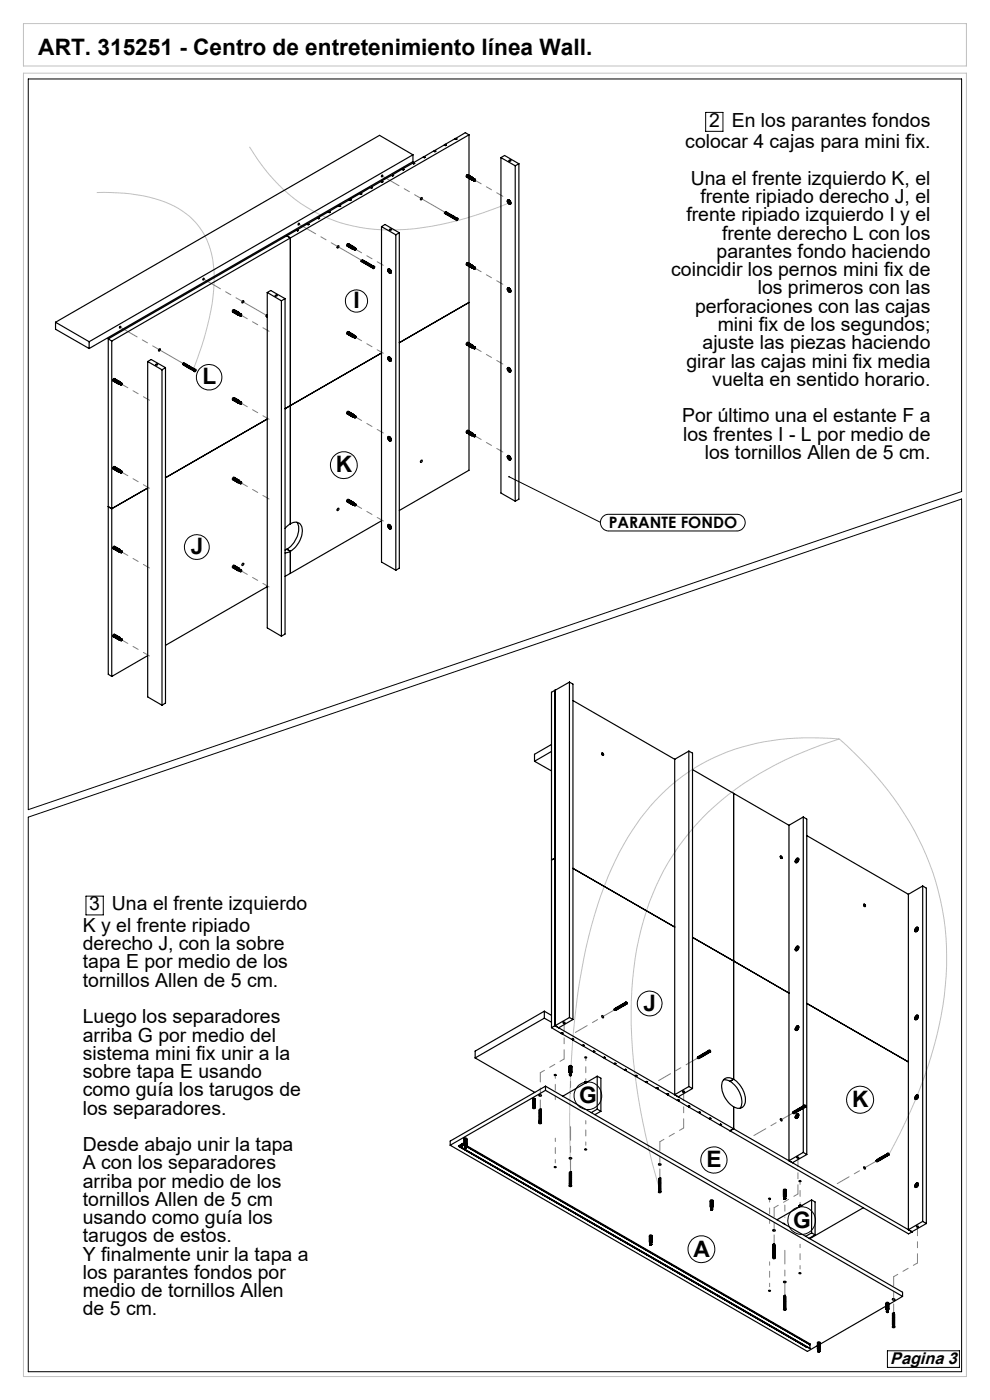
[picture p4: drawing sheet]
<svg xmlns="http://www.w3.org/2000/svg" width="210mm" height="297mm" viewBox="0 0 210 297" stroke-linecap="round" stroke-linejoin="round" font-family="sans-serif">
<defs><g id="words">
<g font-size="4.8">
<text x="8.1" y="11.7">ART. 315251 - Centro de entretenimiento línea Wall.</text>
<text x="75" y="65.3">I</text>
<text x="42.9" y="81.5">L</text>
<text x="71.2" y="100.2">K</text>
<text x="40.5" y="117.6">J</text>
<text x="136.5" y="214.4">J</text>
<text x="122.9" y="233.9">G</text>
<text x="180.8" y="234.8">K</text>
<text x="149.9" y="247.6">E</text>
<text x="168.2" y="260.5">G</text>
<text x="147.1" y="266.6">A</text>
</g>
<g font-size="4.1">
<text x="150.4" y="26.9">2</text>
<text x="155.2" y="26.9">En los parantes fondos</text>
<text x="145.4" y="31.5">colocar 4 cajas para mini fix.</text>
<text x="146.5" y="39.2">Una el frente izquierdo K, el</text>
<text x="145.6" y="47">frente ripiado izquierdo I y el</text>
<text x="148.6" y="43.1">frente ripiado derecho J, el</text>
<text x="153.2" y="50.9">frente derecho L con los</text>
<text x="142.4" y="58.6">coincidir los pernos mini fix de</text>
<text x="152" y="54.7">parantes fondo haciendo</text>
<text x="160.7" y="62.5">los primeros con las</text>
<text x="147.4" y="66.3">perforaciones con las cajas</text>
<text x="152.2" y="70.2">mini fix de los segundos;</text>
<text x="145.6" y="78">girar las cajas mini fix media</text>
<text x="149" y="74.1">ajuste las piezas haciendo</text>
<text x="151.1" y="81.8">vuelta en sentido horario.</text>
<text x="144.7" y="89.6">Por último una el estante F a</text>
<text x="144.9" y="93.5">los frentes I - L por medio de</text>
<text x="149.5" y="97.3">los tornillos Allen de 5 cm.</text>
<text x="17.6" y="197.7">K y el frente ripiado</text>
<text x="18.9" y="193.1">3</text>
<text x="23.8" y="193.1">Una el frente izquierdo</text>
<text x="17.6" y="201.6">derecho J, con la sobre</text>
<text x="17.6" y="205.5">tapa E por medio de los</text>
<text x="17.6" y="209.3">tornillos Allen de 5 cm.</text>
<text x="17.6" y="217.1">Luego los separadores</text>
<text x="17.6" y="221">arriba G por medio del</text>
<text x="17.6" y="224.8">sistema mini fix unir a la</text>
<text x="17.6" y="228.7">sobre tapa E usando</text>
<text x="17.6" y="232.6">como guía los tarugos de</text>
<text x="17.6" y="236.4">los separadores.</text>
<text x="17.6" y="244.2">Desde abajo unir la tapa</text>
<text x="17.6" y="248.1">A con los separadores</text>
<text x="17.6" y="251.9">arriba por medio de los</text>
<text x="17.6" y="255.8">tornillos Allen de 5 cm</text>
<text x="17.6" y="259.7">usando como guía los</text>
<text x="17.6" y="263.6">tarugos de estos.</text>
<text x="17.6" y="267.4">Y finalmente unir la tapa a</text>
<text x="17.6" y="271.3">los parantes fondos por</text>
<text x="17.6" y="275.2">medio de tornillos Allen</text>
<text x="17.6" y="279.1">de 5 cm.</text>
</g>
<text font-size="3.6" x="188.8" y="289.3">Pagina 3</text>
<text font-size="3.3" x="129.1" y="112">PARANTE FONDO</text>
</g></defs>
<path d="M5 15.5h200v276.5h-200zM5 5h200v9h-200zM52.9 31.1a34.3 34.3 0 0 0 20.3 16.5 46.3 46.3 0 0 0 23.8-.8l5.4-1.6 5.7-2.2M20.5 40.8a35.3 35.3 0 0 1 16.5 3 15.4 15.4 0 0 1 8.4 13.6 53.5 53.5 0 0 1-4.4 21.1M178 156.8a67.4 67.4 0 0 1 19.9 28.5 62.1 62.1 0 0 1 .1 37.1 107.5 107.5 0 0 1-9.5 22.7M178 156.8a52 52 0 0 0-26.6 3.9 43.5 43.5 0 0 0-20.1 20.2 94.8 94.8 0 0 0-8.8 30.4 223.4 223.4 0 0 0-1.4 39.8M178 156.8a70.3 70.3 0 0 0-27.7 15.4 53.3 53.3 0 0 0-15.9 33.3 106.9 106.9 0 0 0 3.2 38.2l2.4 8.9" fill="none" stroke="#c0c0c0" stroke-width=".21"/>
<g fill="none" stroke="#000" stroke-width=".21">
<path d="M6 16.8h198v87.5l-198 67.5zM149.7 23.8h3.7v4.1h-3.7zM108 101.1l19.4 9.7M127.9 109.6l1-.5h27.4a1.76 1.76 0 0 1 1.8 1.8 1.76 1.76 0 0 1-1.8 1.7h-27.2a1.78 1.78 0 0 1-1.6-1.1 1.78 1.78 0 0 1 .4-1.9zM6 173.4l198-67.5v185.1h-198zM18.2 190.1h3.7v4h-3.7zM188.2 286.6h15.3v3.5h-15.3z"/>
<circle cx="75.6" cy="63.9" r="2.35"/>
<circle cx="44.4" cy="80" r="2.71"/>
<circle cx="72.9" cy="98.7" r="2.85"/>
<circle cx="41.7" cy="116.1" r="2.63"/>
<circle cx="137.8" cy="212.9" r="2.63"/>
<circle cx="124.7" cy="232.4" r="2.92"/>
<circle cx="182.4" cy="233.3" r="2.86"/>
<circle cx="151.4" cy="246.1" r="2.79"/>
<circle cx="170.1" cy="258.9" r="2.93"/>
<circle cx="148.8" cy="265" r="2.84"/>
</g>
<path d="M76.8 55.3l-13.4-7.8M94.4 45.1l-13.3-7.8M38.9 77.1l-13.4-7.7M56.6 66.9l-13.4-7.7" fill="none" stroke="#808080" stroke-width=".21" stroke-dasharray="15.2 1.3 1.3 1.3" stroke-dashoffset="7.7"/>
<g fill="none" stroke="#808080" stroke-width=".21" stroke-dasharray="15.2 1.3 1.3 1.3" stroke-dashoffset="13.7">
<path d="M81.3 56.3l-5.9-3.4M106.7 41.6l-5.9-3.4M57.1 70.3l-5.9-3.4M81.3 74.9l-5.9-3.4M106.7 60.3l-5.9-3.4M106.7 77.2l-5.9-3.4M31.7 84.9l-5.9-3.4M57.1 88.9l-5.9-3.4M81.3 91.9l-5.9-3.4M106.7 95.9l-5.9-3.4M31.7 103.6l-5.9-3.4M57.1 105.9l-5.9-3.5"/>
<path d="M81.3 110.5l-5.9-3.4M31.7 139.2l-5.9-3.5M31.7 120.5l-5.9-3.4M57.1 124.5l-5.9-3.4"/>
</g>
<path d="M117.8 228v5.3M124.3 224.3v5.3M124.3 237.7v5.3M117.8 241.5v5.2M163.3 254.3v5.2M169.7 250.5v5.3M163.3 267.7v5.2M169.7 264v5.2" fill="none" stroke="#808080" stroke-width=".21" stroke-dasharray="15.2 1.3 1.3 1.3" stroke-dashoffset="14.5"/>
<path d="M114.6 235.3v-7.7M119.7 224.7v-7.8M145 239.3v-7.7M140 249.9v-7.7M169.3 253.3v-7.7M164.2 263.9v-7.7M189.6 278.6v-7.8M194.6 267.9v-7.7" fill="none" stroke="#808080" stroke-width=".21" stroke-dasharray="15.2 1.3 1.3 1.3" stroke-dashoffset="13.3"/>
<path d="M121 228.1v3.9M166.5 254.3v3.9" fill="none" stroke="#808080" stroke-width=".21" stroke-dasharray="15.2 1.3 1.3 1.3" stroke-dashoffset="15.2"/>
<path d="M114.6 227.6l5.1-2.9M140 242.2l5-2.9M164.2 256.2l5.1-2.9M189.6 270.8l5-2.9" fill="none" stroke="#808080" stroke-width=".21" stroke-dasharray="15.2 1.3 1.3 1.3" stroke-dashoffset="14.2"/>
<path d="M130.4 214.2l-8.4 4.8M121 239v9.6M148 224.4l-8.3 4.8M168.3 236.1l-8.4 4.8M185.9 246.3l-8.3 4.8M166.5 265.2v9.7" fill="none" stroke="#808080" stroke-width=".21" stroke-dasharray="15.2 1.3 1.3 1.3" stroke-dashoffset="12.3"/>
<path d="M107.8 101a.18 .18 0 0 1 .3 0 .18 .18 0 0 1-.1 .3 .18 .18 0 0 1-.2-.2h.2z" fill="#000"/>
<g fill="none" stroke="#000" stroke-width=".25">
<path d="M78.8 39.7l.2 .1-.2 .1-.2-.1-2.1 1.2M78.8 39.7v.2M81 38.4l.2 .2-.1 .1-.3-.2-2 1.2M81 38.4v.2M83.3 37.1l.2 .1-.2 .2-.3-.2-2 1.2M83.3 37.1v.2M85.5 35.8l.2 .1-.2 .2-.2-.2-2 1.2M85.5 35.8v.3M87.6 32.8l-68.7 39.7M87.6 32.8v1.5l-68.7 39.6M87.6 32.8l-7.1-4.1-68.7 39.7M87.7 34.5l.3 .2-.2 .1-.3-.2-2 1.2"/>
<path d="M87.7 34.5v.2M90 33.2l.2 .2-.2 .1-.3-.2-2 1.2M90 33.2v.2M92.2 31.9l.3 .2-.2 .1-.3-.2-2 1.2M92.2 31.9v.3M94.4 30.6l.3 .2-.2 .1-.3-.1-2 1.1M94.4 30.6v.3M96.7 29.3l.2 .2-.2 .1-.2-.1-2.1 1.1M96.7 29.3v.3M99.1 37.4v.2M99.1 37.4l.8 .5v.2l-.8-.5M99.1 37.6l.8 .4"/>
<path d="M99.1 37.6h.1M99.2 37.2l.1-.1 .9 .5-.2 .1zM99.3 37.2l-.1 .1M99.3 37.1v.1M99.3 37.2l.8 .4M99.5 28.6l-.8-.5-2 1.2M99.5 28.6l-37.9 21.9M99.5 28.6v8.6M99.5 37.8v18M100.4 37.7v.3l-.1-.2-.1 .2 .1 .2h-.2M100.4 37.7l-1.2-.7-.2 .2-.1 .3 1.2 .7M100.4 37.7l-.3 .1v.4"/>
<path d="M100.5 38.3l.1 .1M100.5 38h.2M100.5 38v.3M100.5 38h-.3l.2 .2M100.7 38l-.2 .3M100.7 38h.1M100.7 38.3h.1M100.7 38.2h.1l-.2 .1 .1-.1M100.7 38.2l.1 .1M100.8 38.1l.1 .1-.2 .2zM100.8 38.1v.2M100.8 38.1l-.1 .1"/>
<path d="M100.8 38v.3l-.2 .1M100.8 38l-.2 .4M106.3 33.4v71.2l3 1.7M106.3 33.4l3 1.8M106.3 33.4l.7-.4 3.1 1.7M109.3 35.2v71.1M110.1 34.7l-.8 .5M110.1 34.7v71.2l-.8 .4M60.9 50l.7 .5M60.9 50l-37.9 21.9M61.6 50.5v60.6M61.6 50.5l-37.9 21.9"/>
<path d="M63.1 48.8l.2 .1-.2 .1-.2-.1-2 1.1M63.1 48.8v.2M65.3 47.4l.3 .2-.2 .1-.3-.1-2 1.2M65.3 47.4v.3M67.6 46.1l.2 .2-.2 .1-.3-.1-2 1.1M67.6 46.1v.3M69.8 44.9l.3 .1-.2 .1-.3-.1-2 1.1M69.8 44.9v.2M71.6 52.2l.1-.1a.21 .21 0 0 1 .2 .3 .21 .21 0 0 1-.4 .1zM72 43.6l.3 .1-.2 .1-.3-.1-2 1.2M72 43.6v.2M73.7 52l.9 .5v.2l-.9-.5z"/>
<path d="M73.8 52v.2M73.8 52.2l.7 .4M73.8 52.2h-.1M73.8 51.8l1.1 .5-.3 .1zM74 51.8l-.2 .1M74 51.8l.8 .5M74 51.8h.1M74.3 42.3l.2 .1-.2 .1-.2-.1-2.1 1.2M74.3 42.3v.2M75 52.3l.1 .3-.2-.1-.1 .3h.2h-.2M75 52.3l-1.1-.6-.3 .2v.3l1.2 .6M75 52.3l-.2 .2v.3"/>
<path d="M75.1 53l.1 .1M75.2 52.6h-.3l.2 .2M75.2 52.6h.2M75.2 52.6l-.1 .4M75.3 52.9h.1M75.3 52.9l.1 .1M75.4 52.6l-.3 .2v.2M75.4 52.6l.1 .1M75.4 52.8v.2M75.4 52.8h.1M75.4 52.9v.1M75.4 52.8l.1 .1"/>
<path d="M75.5 52.7v.2l-.3 .2M75.5 52.7l-.3 .1v.3M75.5 52.9h-.1M76.5 41l.3 .1-.2 .1-.3-.1-2 1.2M76.5 41v.2M76.7 55.3v.1M76.7 55.4l.1 .1M76.7 55.4l-.1 .1h.2M76.8 55.5h.1M76.9 55.2l-.1-.1-.1 .2M77 55.3v-.1a.27 .27 0 0 0-.2 .2 .27 .27 0 0 0 .1 .3h.1M77.1 55.3l-.1-.1-.1 .4"/>
<path d="M77.3 55.4v-.1a.23 .23 0 0 0-.3 .2 .23 .23 0 0 0 .2 .3M77.3 55.5h-.2l.1 .2M77.4 55.5l.1-.1a.23 .23 0 0 0-.3 .2 .23 .23 0 0 0 .2 .3M77.5 55.6h-.2l.1 .2M77.6 55.9l-.1-.2 .1-.2a.23 .23 0 0 0-.2 .2 .23 .23 0 0 0 .2 .3M77.6 55.6l.1 .1M77.8 55.7v.4M77.8 55.7l.1 .1M77.9 55.7v-.1a.27 .27 0 0 0-.3 .2 .27 .27 0 0 0 .1 .3h.1M78.1 55.9l-.1-.2-.2 .2 .1 .3h.1M78.1 55.9h-.2l.1 .3M78.2 56v-.1a.21 .21 0 0 0-.2 .2 .21 .21 0 0 0 .2 .2l-.1-.2 .2-.1"/>
<path d="M78.4 56.1v.3M78.4 56.1h.1M78.5 56.1v-.1a.25 .25 0 0 0-.3 .2 .25 .25 0 0 0 .2 .3M78.7 56.2l-.1-.1-.2 .2 .1 .2 .1 .1M78.7 56.3h-.2l.1 .2M78.7 56.4h.3l-.2 .3zM78.8 56.3v-.1l-.2 .2 .1 .3h.1M78.9 56.4h.2l.2 .1-.2 .4-.3-.1zM79.2 56.6l.1-.1a.21 .21 0 0 1 .1 .3 .21 .21 0 0 1-.3 0zM79.2 56.7l.1 .1M79.3 56.6l-.1 .3zM80.9 48.1v71.1l3.1 1.8"/>
<path d="M80.9 48.1l3.1 1.7M80.9 48.1l.8-.5 3 1.8M82.3 57.3h.1v.2zM82.3 57.1a.5 .5 0 0 1 .6 .3 .5 .5 0 0 1-.1 .6l-.4-.3zM82.3 57.3l.1 .2M82.5 57.5h.1M82.6 57.4h.1M82.6 57.4l.1 .1M82.6 57.4l-.1 .1M82.6 57.4l.1 .3-.1-.1M82.6 57.5v.1M82.7 57.6h.1"/>
<path d="M82.7 57.5h-.1M82.7 57.6h-.1M82.7 57.5v.1M84 49.8v71.2M84.7 49.4l-.7 .4M84.7 49.4v71.1l-.7 .5M89.3 42a.2 .2 0 0 1 .3 0 .2 .2 0 0 1-.1 .3l-.1 .1a.21 .21 0 0 1-.3-.1 .21 .21 0 0 1 .2-.3zM94.3 45.2l.2 .1M94.3 45.1l.1 .1M94.3 45.1v.1M94.4 45.2l.1 .1M94.4 45.2h-.1"/>
<path d="M94.6 45l-.1-.1-.2 .2M94.7 45.1v-.1a.23 .23 0 0 0-.2 .2 .23 .23 0 0 0 .2 .2M94.8 45.1l-.2 .1 .1 .2M94.9 45.2v-.1a.27 .27 0 0 0-.2 .2 .27 .27 0 0 0 .1 .3h.1M95 45.2h-.2l.1 .3M95 45.6h.1M95.1 45.3v-.1a.23 .23 0 0 0-.2 .2 .23 .23 0 0 0 .2 .3M95.2 45.4l-.2-.1v.3M95.3 45.4v-.1a.21 .21 0 0 0-.2 .2 .21 .21 0 0 0 .2 .3l-.1-.3h.2M95.4 45.5l.1-.1-.1 .5zM95.5 45.5l.1 .1M95.7 45.6v-.1a.25 .25 0 0 0-.2 .3 .25 .25 0 0 0 .2 .2"/>
<path d="M95.8 45.7h-.2l.1 .3M95.9 45.8l.1-.1a.23 .23 0 0 0-.3 .2 .23 .23 0 0 0 .2 .2M96 45.8l-.2 .1 .1 .2M96.1 45.9v-.1a.23 .23 0 0 0-.2 .2 .23 .23 0 0 0 .2 .2M96.2 45.9l-.2 .1 .1 .2M96.3 46v-.1a.27 .27 0 0 0-.2 .2 .27 .27 0 0 0 .1 .3h.1M96.4 46l-.2 .1 .1 .2M96.4 46.4h.1M96.5 46.5l.3 .2M96.5 46.4v.1M96.6 46.1l-.2-.1-.1 .2v.3h.2M96.6 46.2l-.2-.1v.3"/>
<path d="M96.7 46.2l-.2 .2M96.8 46.6h.1M96.8 46.4l.1-.1a.21 .21 0 0 1 .2 .3 .21 .21 0 0 1-.3 .1zM96.9 46.5l.1 .1M96.9 46.6l.1-.2v.2M96.9 46.6h.1M96.9 46.3l-.1 .3M97 46.3l-.3-.1-.2 .3M97 46.6h-.1M99.1 56.1v.2M99.1 56.1l.8 .4v.3l-.8-.5M99.1 56.1v.1"/>
<path d="M99.1 56.2l.8 .5M99.1 56.2v.1M99.2 55.8l1 .5-.2 .1-.8-.5zM99.3 55.9h-.1M99.3 55.8v.1M99.3 55.9l.8 .4M99.5 56.5v16.3M100.4 56.4v.2v-.1h-.2v.3h.1l-.2 .1M100.4 56.4l-1.2-.7-.2 .1-.1 .4 1.2 .7M100.4 56.4l-.3 .1v.4M100.5 57l.1 .1M100.5 56.7h.2"/>
<path d="M100.5 56.7v.3M100.5 56.7l-.3-.1 .2 .3M100.6 56.9l.2-.1zM100.7 56.7h.1l-.2 .4M100.7 56.7l-.2 .3M100.7 56.9h.1M100.7 56.8l.1 .2M100.7 57h.1M100.8 56.8l.1 .1-.2 .1zM100.8 56.8v.2M100.8 56.8h-.1M100.8 56.7v.3l-.2 .1"/>
<path d="M107.6 42.7l.2-.1v.3zM107.7 42.4a.56 .56 0 0 1 .6 .3 .56 .56 0 0 1-.1 .7l-.5-.5zM107.8 42.8h.1M107.8 42.8l.1 .1M107.9 42.8l.2 .1M107.9 42.8h.1M107.9 42.8v-.1v.3M107.9 42.9v.1M107.9 43h.1M108 43h.1M108 42.8h-.1M108 42.9h-.1"/>
<path d="M11.8 68.4l7.1 4.1M11.8 68.4v1.4l7.1 4.1M18.9 72.5v1.4M23 71.9l.7 .5M23 71.9v71.1l.7 .5M23.7 72.4v71.1M25.5 69.2l.1 .2-.2 .2zM31.3 76.7l.8-.4 3 1.7M31.3 76.7l3.1 1.8M31.3 76.7v71.1l3.1 1.8M33.8 74a.2 .2 0 0 1 .1 .3 .2 .2 0 0 1-.3 0zM34.4 78.5v71.1"/>
<path d="M35.1 78l-.7 .5M35.1 78v71.2l-.7 .4M38.8 77.3h.1M38.9 77l-.1 .3M39 77.1v.3M39 77.1h.1M39.1 77.1v-.1a.25 .25 0 0 0-.3 .2 .25 .25 0 0 0 .2 .3M39.3 77.2l-.1-.1-.2 .2 .1 .2 .1 .1M39.3 77.3l-.1-.1-.1 .1 .1 .2M39.5 77.3l-.1-.1-.2 .2 .1 .2 .1 .1M39.5 77.4h-.2l.1 .2M39.7 77.4v-.1a.25 .25 0 0 0-.3 .3 .25 .25 0 0 0 .3 .2"/>
<path d="M39.7 77.5l-.2 .1 .1 .1M39.9 77.6v-.1a.23 .23 0 0 0-.3 .2 .23 .23 0 0 0 .2 .2M39.9 77.6l-.2 .1 .1 .2M40.1 77.7l-.1-.2-.2 .3 .1 .3v-.4h.2M40.3 78.1l-.2-.2 .2-.2a.22 .22 0 0 0-.3 .2 .22 .22 0 0 0 .3 .3M40.4 78.2h.1M40.5 77.9v-.1a.25 .25 0 0 0-.3 .2 .25 .25 0 0 0 .3 .3M40.5 78l-.1-.1v.3M40.6 78.3h.1M40.7 78v-.1a.23 .23 0 0 0-.2 .2 .23 .23 0 0 0 .1 .3M40.7 78.1h-.1v.2M40.9 78.1a.22 .22 0 0 0-.3 .1 .22 .22 0 0 0 .1 .3h.3"/>
<path d="M41 78.2h-.3l.2 .3M41 78.1l.1 .2-.2 .2zM41.1 78.2l-.1 .3M41.3 78.4a.2 .2 0 0 1 .3 0 .2 .2 0 0 1-.1 .3l-.3 .1zM41.3 78.6l.2 .1M41.4 78.4l-.2 .3M41.4 78.4l-.4-.1v.3l.2 .1M41.4 78.5l.1 .1M41.5 78.6l-.2 .1h.2M41.5 78.6v.1M49.5 66l.8 .5v.2l-.8-.5zM49.5 66v.2"/>
<path d="M49.5 66.2l.8 .4M49.5 66.2h.1M49.7 65.8l-.1 .1M49.7 65.8l.9 .4-.2 .2-.8-.5M49.7 65.8l.8 .5M49.7 65.8h.1M50.6 66.4l.2-.1 .1 .3-.1-.2-.2 .1v.3h.1h-.2zM50.8 66.4l-1.2-.8-.2 .2-.1 .4 1.2 .6M50.9 66.6v.4M50.9 66.6h-.3l.2 .2M51 66.6l-.1 .4M51.1 66.9l.1 .1"/>
<path d="M51.1 66.6h-.2M51.1 66.6h-.1M51.1 66.6l.1 .1M51.1 66.8h.1M51.2 66.8v.2M51.2 66.8h.1M51.2 66.7l.1 .2-.3 .1M51.2 66.7h-.2v.4l-.1-.1M51.2 66.8l-.2 .1M51.5 63.8a.21 .21 0 0 1 .1 .3 .21 .21 0 0 1-.3 0zM56.6 66.8l-.1 .3M56.7 66.9v.3"/>
<path d="M56.7 66.8l-.2 .3 .2 .2M56.7 62.1l.7-.5 3.1 1.8M56.7 62.1l3 1.7M56.7 62.1v71.1l3 1.8M58.4 62.6h.3l.1 .2h-.3zM59.7 63.8v71.2M60.5 63.4l-.8 .4M60.5 63.4v71.1l-.8 .5M73.7 70.7l.9 .5v.2l-.9-.5zM73.8 70.7v.2M73.8 70.9l.7 .4M73.8 70.9h-.1"/>
<path d="M73.8 70.5l1.1 .4-.3 .1zM74 70.5l-.2 .1M74 70.5l.8 .4M74 70.4v.1M75 71l.1 .3-.2-.2-.1 .4 .2-.1-.2 .1M75 71l-1.1-.7-.3 .3v.2l1.2 .7M75 71l-.2 .2v.3M75.1 71.6l.1 .1M75.2 71.3h-.3l.2 .2M75.2 71.3h.2M75.2 71.3l-.1 .3M75.3 71.6h.1"/>
<path d="M75.4 71.3h-.2l-.1 .3M75.4 71.3h.1M75.4 71.5v.1M75.4 71.5h.1M75.4 71.4v.1M75.4 71.6h.1M75.5 71.3v.3l-.3 .1M75.5 71.3l-.3 .1v.3M75.5 71.5l-.1 .1M80.9 74.9l-20.4 11.8M82.3 76l.1-.1v.3zM82.3 75.8a.5 .5 0 0 1 .6 .2 .5 .5 0 0 1-.1 .7l-.4-.4z"/>
<path d="M82.5 76.1h.1M82.5 76.1l.1 .1M82.6 76.1l.1 .1M82.6 76.1v-.1l.1 .4-.1-.1M82.6 76.2v.1M82.7 76.3h.1M82.7 76.1h-.1M82.7 76.2h-.1M82.7 76.3h-.1M82.7 76.2h.1M99.1 73v.2M99.1 73l.8 .4v.3l-.8-.5"/>
<path d="M99.1 73v.1M99.1 73.1l.8 .5M99.1 73.1v.1M99.2 72.7l1 .5-.2 .1zM99.3 72.8h-.1M99.3 72.7v.1M99.3 72.8l.8 .4M99.5 64.2l-14.8 8.5M99.5 73.4v18M100.4 73.3v.3M100.4 73.3l-1.2-.7-.2 .1-.1 .4 1.2 .7M100.4 73.3l-.3 .1v.4"/>
<path d="M100.4 73.5v-.1h-.2v.3h.1l-.2 .1M100.5 73.9l.1 .1M100.5 73.6h-.3l.2 .2M100.7 73.6h-.2v.3M100.7 73.6l-.2 .3M100.7 73.6h.1M100.7 73.7l.1 .2zM100.7 73.8h.1M100.8 73.8l-.2 .1M100.8 73.8l-.1 .1M100.8 73.6v.3l-.2 .1M100.8 73.6l-.2 .4"/>
<path d="M107.6 78.2h.2v.3zM107.6 61.3h.2v.2zM107.7 78.2l.1 .2M107.7 61.3l.1 .2M107.7 78a.55 .55 0 0 1 .6 .3 .55 .55 0 0 1-.2 .6l-.4-.4zM107.7 61.1a.56 .56 0 0 1 .6 .3 .56 .56 0 0 1-.1 .6l-.5-.4zM107.8 78.4l.3 .2M107.8 61.5h.1M107.8 78.4l.1 .1M107.8 61.5l.1 .1M107.9 61.5h.1M107.9 78.3l-.1 .1"/>
<path d="M107.9 61.6v.1M108 78.3h.1M107.9 78.5v.1M107.9 61.7h.1M108 78.6h.1M108 61.7h.1M108 61.6l.1 .1zM108 61.4l-.1 .3M108 78.3l-.1 .3M108 61.4l-.1 .1M108 78.5l.1 .1M108 78.5h-.1"/>
<path d="M108 61.5l.1 .1M108 61.5h-.1M108 61.5l-.1 .1M108.1 78.5l-.2 .1M24.1 99.3l.9 .5v.2l-.9-.4zM24.1 80.6l.9 .5v.3l-.9-.5zM24.2 99.3v.2M24.2 80.7v.1M24.2 99.5l.7 .4M24.2 99.5l-.1 .1M24.2 80.8l.7 .5M24.2 80.8l-.1 .1"/>
<path d="M24.2 99.1h.2l.9 .5-.3 .1zM24.3 80.4l1 .5-.3 .1-.8-.5zM24.4 99.1l-.2 .1M24.4 80.5h-.2M24.4 99.1l.8 .5M24.4 80.5l.8 .4M24.4 99.1h.1M24.4 80.4v.1M25.4 81.4l-.2 .1M25.4 99.7l.1 .2M25.4 81l.1 .2M25.4 99.7l-1.2-.7-.2 .2v.3l1.2 .7"/>
<path d="M25.4 81l-1.2-.7-.2 .2v.3l1.2 .7M25.4 99.7l-.3 .1 .1 .4M25.4 81l-.3 .2 .1 .3M25.5 99.9l-.1-.2-.2 .1v.3h.2M25.5 81.2l-.1-.1-.2 .1v.2h.2M25.5 81.6l.1 .1M25.6 99.9h-.3v.1l.2 .1M25.6 81.3l-.3-.1v.1l.2 .2M25.7 81.5h.2h-.1M25.8 99.9l-.3 .1v.3M25.8 81.2l-.3 .1v.3M25.8 99.9l.1 .1"/>
<path d="M25.8 81.2l.1 .1M25.8 81.4v.2zM25.8 81.5h.1M25.9 100l-.1 .3h-.2M25.9 81.3l-.1 .4h-.2M25.9 100h-.2l-.1 .3M25.9 81.3h-.2l-.1 .4M49.5 84.7l.8 .5v.2l-.8-.5zM49.5 84.7v.1M49.5 84.8l.8 .5M49.5 84.8v.1M49.7 84.4l-.1 .2"/>
<path d="M49.7 84.4l.9 .5-.2 .2-.8-.5M49.7 84.5l-.1 .1M49.7 84.4v.1M49.7 84.5l.8 .4M50.6 85h.2l.1 .2-.1-.1-.2 .1v.2h.1l-.2 .1zM50.8 85l-1.2-.7-.2 .2-.1 .3 1.2 .7M50.9 85.3l-.1 .3 .2 .1M50.9 85.3h-.3l.2 .2M51 85.6h.1M51.1 85.5v.1M51.1 85.3h-.2M51.1 85.3h-.1"/>
<path d="M51.1 85.3h.1M51.1 85.5l.1 .2M51.1 85.6h-.1M51.1 85.5h.1M51.1 85.6l.1 .1M51.2 85.4v.3M51.2 85.4l-.1 .1M51.2 85.3l.1 .3-.3 .1M51.2 85.3l-.2 .1v.3M51.2 85.5h.1M51.2 85.5l-.2 .1M56.7 88.9l-21.6 12.4"/>
<path d="M73.7 87.6l.9 .5v.2l-.9-.5zM73.8 87.6v.2M73.8 87.8l.7 .4M73.8 87.8h-.1M73.8 87.5l.2-.2 .9 .5-.3 .1zM74 87.4l-.2 .1M74 87.4l.8 .5M74 87.3v.1M75 87.9l.1 .3M75 87.9l-1.1-.7-.3 .1v.5l1.2 .6M75 87.9l-.2 .1v.4M75.1 88.2l-.2-.2-.1 .4h.2h-.2"/>
<path d="M75.1 88.6h.1M75.2 88.2h-.3v.1l.2 .1M75.3 88.5h.1M75.4 88.2l-.3 .1v.3M75.4 88.2l.1 .1M75.4 88.4v.2zM75.4 88.4h.1M75.4 88.5h-.1M75.4 88.4v.1M82.3 92.9h.1v.2zM82.3 92.9l.1 .1M82.3 92.6a.54 .54 0 0 1 .6 .3 .54 .54 0 0 1-.1 .7l-.5-.5z"/>
<path d="M82.5 93.1h.1M82.6 93l.1 .1M82.6 93l-.1 .1M82.6 93.1v.1M82.6 93.1h.1M82.7 93v.3l-.1-.1M82.7 93.2h.1M82.7 93h-.1M82.7 93.2h-.1M82.7 93.1l.1 .1M82.7 93.1v.1M82.8 93.1v.1"/>
<path d="M89.3 97.7a.2 .2 0 0 1 .3 0 .2 .2 0 0 1-.1 .3l-.1 .1a.21 .21 0 0 1-.3-.1 .21 .21 0 0 1 .2-.3zM99.1 91.6v.3M99.1 91.6l.8 .5v.3l-.8-.5M99.1 91.6v.2M99.1 91.8l.8 .4M99.1 91.8v.1M99.2 91.4l1 .5-.2 .1-.8-.5zM99.3 91.4l-.1 .1M99.3 91.4l.8 .5M99.3 91.4h.1M99.5 92.1v7.7l-14.8 8.5M100.4 92v.2"/>
<path d="M100.4 92l-1.2-.7-.2 .1-.1 .4 1.2 .7M100.4 92l-.3 .1v.4M100.4 92.2v-.2l-.2 .1v.3h.1l-.2 .1M100.5 92.6h.1M100.5 92.2h-.3l.2 .2M100.6 92.5l.2-.1zM100.7 92.2l-.3 .2 .1 .2M100.7 92.2l-.2 .4M100.7 92.2l.1 .1M100.7 92.4l.1 .2zM100.7 92.4l.1 .1M100.8 92.3v.2l-.2 .1"/>
<path d="M100.8 92.3l-.2 .3M100.8 92.5h-.1M107.6 96.9h.2v.2zM107.7 96.9l.1 .1M107.7 96.7a.55 .55 0 0 1 .6 .3 .55 .55 0 0 1-.2 .6l-.4-.4zM107.8 97.1l.1 .1M107.9 97l.1 .1M107.9 97.2v.1M108 97.1l.1 .2-.1-.1M108 97l-.2 .1M108 97l-.1 .3M108 97.2h.1"/>
<path d="M108 97.1l-.1 .1M108 97.2l-.1 .1M24.1 116.2l.9 .5v.2l-.9-.5zM24.2 116.2v.2M24.2 116.4l.7 .5M24.2 116.4h-.1M24.2 116.1l.2-.1 .9 .5-.3 .1zM24.4 116.1h-.2M24.4 116.1l.8 .4M24.4 116v.1M25.4 100.1l-.2 .1M25.4 117h-.2"/>
<path d="M25.4 116.6l.1 .2M25.4 116.6l-1.1-.7-.3 .1v.4l1.2 .6M25.4 116.6l-.2 .1v.3M25.5 116.8v-.1l-.3 .1v.2h.2M25.5 100.3h.1M25.5 117.2l.1 .1M25.6 116.8h-.3l.2 .2M25.6 117.3h.2M25.7 100.2l.2-.1zM25.7 100.2h.1M25.7 117.1l.1 .1M25.8 116.8l-.3 .1v.3"/>
<path d="M25.8 116.8l-.2 .1-.1 .3M25.8 116.8l.1 .1M25.8 100.1v.2zM25.8 117v.2M25.8 100.1v.1M25.8 117.1h-.1M25.8 117l.1 .1M25.8 117.2h.1M25.9 116.9l-.1 .4M25.9 116.9l-.3 .1v.3M25.9 117.1h-.2M25.9 100.2h-.1"/>
<path d="M31.3 103.5l-7.6 4.4-.7-.4M49.5 101.3l.1-.1 1.2 .7-.4 .3 .1 .2-1.2-.7zM49.5 101.6l.8 .5v.2l-.8-.5zM49.5 119.9l1.3 .7-.4 .2 .1 .3-1.2-.7zM49.5 101.6v.2M49.5 101.8l.8 .4M49.5 101.8h.1M49.6 101.4l.1-.1 .9 .5-.2 .1zM49.7 101.4l-.1 .1M49.7 101.3v.1M49.7 101.4l.8 .5M50.8 101.9l.1 .2h-.3v.3l.1-.1-.2 .1"/>
<path d="M50.9 102.5l.1 .1M50.9 102.2h-.3l.2 .2M51.1 102.2l-.2 .1v.2M51.1 102.5h.1M51.1 102.4l.1-.1v.2M51.1 102.4l.1 .1M51.2 102.3v.2l-.2 .1M51.2 102.2l-.2 .4M51.2 102.2h-.3v.3M51.2 102.4h.1M51.2 102.4l-.2 .1M51.5 119.5a.18 .18 0 0 1 .2 .1 .18 .18 0 0 1-.1 .2 .18 .18 0 0 1-.3 .2 .17 .17 0 0 1 .1-.3z"/>
<path d="M60.9 116.5l-.4 .2M60.9 116.5l.7 .4M61.6 116.9l-1.1 .4M61.6 111.1l-1.1 1M61.6 111.1a1.58 1.58 0 0 1 1.8-.1 1.58 1.58 0 0 1 .7 1.7 5.5 5.5 0 0 1-2.5 4.2M61.6 116.9v4.7M63 110.8a3.8 3.8 0 0 1-.6 4.2l-.7 .9-.8 .6M71.6 107.9a.19 .19 0 0 1 .3 0 .19 .19 0 0 1-.1 .3l-.3 .1zM73.7 106.3l.9 .4v.3l-.9-.5zM73.8 106.3v.1M73.8 106.4l.7 .5M73.8 106.4l-.1 .1"/>
<path d="M73.9 106l1 .5-.3 .1zM74 106.1h-.2M74 106.1l.8 .4M74 106v.1M75 106.6l.1 .3M75 106.6l-1.2-.7-.2 .1v.4l1.2 .7M75 106.6l-.2 .1v.4M75.1 106.8l-.1-.1-.2 .1v.2h.2l-.2 .1M75.1 107.2l.1 .1M75.2 106.9l-.3-.1v.2l.2 .1M75.3 107.1h.1M75.4 106.9h-.3v.3"/>
<path d="M75.4 106.9l-.3 .1v.2M75.4 106.9h.1M75.4 107v.2zM75.4 107.1h.1M80.9 110.5l-19.3 11.1M82.3 111.5h.1v.2zM82.3 111.3a.54 .54 0 0 1 .6 .3 .54 .54 0 0 1-.1 .7l-.5-.6zM82.5 111.7l.1 .1M82.6 111.7l.1 .1M82.6 111.7h-.1M82.6 111.8v.1M82.7 111.6v.3h-.1"/>
<path d="M82.7 111.9h.1M82.7 111.7h-.1M82.7 111.8h-.1M82.7 111.9h-.1M82.7 111.8l.1 .1M82.7 111.7l.1 .1M82.7 111.6l-.1 .1M82.7 111.8h.1M82.8 111.8v.1M24.1 134.9l.9 .5v.2l-.9-.5zM24.2 134.9v.2M24.2 135.1l.7 .4"/>
<path d="M24.2 135.1h-.1M24.3 134.7l1 .4-.3 .2zM24.4 134.7l-.2 .1M24.4 134.7l.8 .5M24.4 134.7h.1M25.4 135.6l-.2 .1M25.4 135.2l.1 .3M25.4 135.2l-1.1-.7-.3 .2v.3l1.2 .7M25.4 135.2l-.2 .1v.4M25.5 135.5v-.2l-.3 .1v.3l.2-.1M25.5 135.9h.1M25.6 135.5l-.3-.1 .2 .3"/>
<path d="M25.8 135.5l-.3 .1v.3M25.8 135.5h-.2l-.1 .4M25.8 135.5h.1M25.8 135.7l-.1 .2 .2-.2M25.8 135.7h.1M25.8 135.8v.1M25.8 135.9v-.3v.3M25.8 135.9h.1M25.9 135.6v.3h-.3M25.9 135.5l-.3 .2v.2M31.3 139.1l-7.6 4.4M49.5 120.3l.8 .5v.2l-.8-.5z"/>
<path d="M49.5 120.3v.1M49.5 120.4l.8 .5M49.5 120.4v.1M49.6 120.1l.1-.1 .9 .5-.2 .1zM49.7 120.1l-.1 .1M49.7 120v.1M49.7 120.1l.8 .4M50.8 120.6l.1 .2-.3-.1v.3h.1l-.2 .1M50.9 121.2l.1 .1M50.9 120.9l-.3-.1 .2 .3M51 121.1l.1 .1M51 121.1l.2-.1v.2"/>
<path d="M51.1 120.9h-.2v.3M51.1 121.1v.1M51.1 121.2h.1M51.1 121.1h.1M51.2 120.9v.3l-.2 .1M51.2 120.9l-.2 .2v.2M51.2 120.9a.21 .21 0 0 0-.3 0 .21 .21 0 0 0 0 .3M56.7 124.5l-21.6 12.4M61.6 121.6l-1.1 .7M117 157.9l-3.6 2.1v1.5M117 159.4l-3.6 2.1M120.8 144.7v71.2"/>
<path d="M120.8 144.7l-3.8 2.2v71.1M120.8 144.7l.7 .4v71.2M121.5 148.6l21.6 12.5M127.6 159.8h.2a.25 .25 0 0 1 .3 .3 .25 .25 0 0 1-.3 .2 .25 .25 0 0 1-.2-.4zM127.7 159.7l.2 .1 .1 .5-.3-.2zM127.8 159.9l.1 .2zM127.9 159.9l-.1 .1M146.1 159.3v71.2M146.1 159.3l-3 1.8M146.1 159.3l.8 .5v71.1M113.4 161.5l3.6 2M143.1 161.1v71.1"/>
<path d="M146.9 163.3l20.5 11.8M155.6 168.3v60.6M167.4 175.1v71.1M170.4 173.3l-3 1.8M170.4 173.3v61.3M170.4 173.3l.7 .5v71.1M171.1 177.3l21.6 12.4M117.8 182l-.8 .5M121.5 184.2l21.6 12.5M146.9 198.9l20.5 11.8M165.5 181.6l.3 .1 .1 .4-.3-.1zM165.6 181.6l.2 .1 .1 .3a.25 .25 0 0 1-.3 0 .25 .25 0 0 1 0-.4z"/>
<path d="M165.7 181.8v.2l-.1-.2M165.7 181.8h-.1M165.7 181.8l-.1 .1M168.9 182.6v.2l-.2-.1zM168.9 182.6l-.2 .2M168.9 182.2a.3 .3 0 0 1 .5-.1 .3 .3 0 0 1 0 .5l-.2 .3a.32 .32 0 0 1-.5 0 .32 .32 0 0 1 .1-.5zM168.9 182.6h.1M169 182.6h.1M169 182.4l.1 .1M169 182.4v.1M169 182.6l.1 .1M169 182.5l-.1 .1"/>
<path d="M169 182.5l.1 .1M169.1 182.5v.1M169.1 182.6h-.1M169.1 182.5h.1M169.1 182.4v.1M169.2 182.5l-.1 .2-.1-.1M169.2 182.5h.1M183.2 191.9l.2-.1 .2 .4a.22 .22 0 0 1-.3 .1 .22 .22 0 0 1-.1-.3zM183.2 191.9l.4 .1v.3l-.3-.1zM183.4 192l.1 .1M183.4 192h-.1l.2 .1M183.4 192l-.1 .1"/>
<path d="M183.5 192.1l-.1 .1M192.7 189.7v71.2M194.2 197.2v.2h-.1zM194.2 197.2l-.1 .2M194.3 196.9a.33 .33 0 0 1 .5-.1 .33 .33 0 0 1-.1 .5 .36 .36 0 0 1-.5 .4 .36 .36 0 0 1-.1-.6zM194.3 197.2h.1M194.4 197.1l.1 .2-.2-.1M194.4 197.1v.1M194.4 197.2h-.1M194.4 197.2l.1 .1M194.4 197.2h.1M194.4 197.1h.1"/>
<path d="M194.5 197.1h.1M194.6 197.1l-.3 .1M195.7 188l-3 1.7M195.7 188v71.1M195.7 188l.8 .4v71.2M115.5 214.5l-14.7 8.5v1.4M115.5 216l1.5 .8M115.5 216l-14.7 8.4M115.5 214.5v1.5M115.5 214.5l1.5 .9M117 218l2 1.2 .3-.1 .2 .1-.3 .1M119.2 219.3l2 1.2 .3-.2 .2 .2-.2 .1"/>
<path d="M119.2 219.1v.2M120.8 215.9l-3.8 2.1M120.8 215.9l.7 .4M121.5 216.3l-3 1.7-.7-.4-.1-71.2v71.2l37.9 21.9M127.7 215.4l.2 .1 .1 .4-.3-.1zM130.3 214.1l-.1 .1 .3 .1M130.3 214.1h.1M130.5 214h-.1a.24 .24 0 0 0 0 .3 .24 .24 0 0 0 .3-.1M130.5 214l-.1 .1 .2 .1M130.7 213.9l-.1 .1 .3 .1a.22 .22 0 0 1-.3 0 .22 .22 0 0 1 0-.2h.1M130.7 214.2h.1M130.8 213.8v-.1a.24 .24 0 0 0 0 .3 .24 .24 0 0 0 .4 0"/>
<path d="M130.9 213.7l-.1 .2 .3 .1M131 213.7l.3 .2M131.1 213.6h-.1a.26 .26 0 0 0 0 .3 .26 .26 0 0 0 .4 0M131.3 213.5l-.1 .1M131.4 213.4a.24 .24 0 0 0 0 .3 .24 .24 0 0 0 .4-.1M131.5 213.7l-.2 .1-.2-.3 .2 .4 .3-.2M131.5 213.4l-.1 .2h.3M131.7 213.3h-.1a.24 .24 0 0 0 0 .3 .24 .24 0 0 0 .4-.1M131.7 213.3v.2h.2M131.9 213.2l-.1-.1a.23 .23 0 0 0 0 .3 .23 .23 0 0 0 .4 0M131.9 213.1l-.1 .2 .3 .1M132.1 213.1h-.2l.2 .3 .3-.1"/>
<path d="M132.2 213l-.2 .2 .3 .1M132.3 213l-.1-.1a.23 .23 0 0 0 0 .3 .23 .23 0 0 0 .4-.1M132.3 212.9h.1M132.4 212.9l-.2 .1 .1 .1h.3M132.4 212.8l-.1 .1M132.4 212.9l.2 .2M132.4 212.9h.1M132.5 212.8l.2-.1 .2 .3-.4 .1zM132.7 212.6l.1-.1 .2 .2a.19 .19 0 0 1 0 .3 .19 .19 0 0 1-.2-.1zM132.8 212.8h.2M132.9 212.7h-.1v.1M132.9 212.7l.1 .1"/>
<path d="M132.9 212.7l-.1 .1M133 212.8l-.1 .1M168.9 201.2v.2h-.2zM168.9 218.2v.1h-.2zM168.9 201.3l-.2 .1M168.9 218.2h.1M169 201.3h.1M169 217.7a.34 .34 0 0 1 .5 .1 .34 .34 0 0 1-.2 .5l-.1 .2a.32 .32 0 0 1-.5 0 .32 .32 0 0 1 .1-.5zM169 201.1l.1 .1M169 218h.1M169 201.1v.1M169 218v.1"/>
<path d="M169 201.2l-.1 .1M169 201.3h-.1M169 201.3l.1 .1M169 218.2l.1 .1M169 201.2h.1M169 201.1h.1M169 218.1l-.1 .1M169 218.1h.1M169.1 200.8a.33 .33 0 0 1 .4 .1 .33 .33 0 0 1-.2 .5l-.1 .1a.32 .32 0 0 1-.5 .1 .32 .32 0 0 1 .1-.5zM169.1 201.1v.1M169.1 218v.1M169.1 201.2l-.1 .1"/>
<path d="M169.1 218.1l-.1 .1M169.1 218h.1M169.1 201.2h.1M169.1 218l.1 .1M169.1 201.1h.1M169.2 201.2l-.1 .2-.1-.1M169.2 218.1l-.1 .2-.1-.1M169.2 201.2h.1M169.2 218v.1M171.1 212.9l21.6 12.4M194.2 215.9v.2l-.1-.1zM194.2 215.9l-.1 .2"/>
<path d="M194.3 215.9h.1M194.4 215.7l.1 .3-.2-.1M194.4 215.7v.1M194.4 215.8l-.1 .1M194.4 215.9h.1M194.4 215.8l.1 .1M194.4 215.7l.1 .1M194.4 215.4a.29 .29 0 0 1 .4 .1 .29 .29 0 0 1-.1 .4v.1a.37 .37 0 0 1-.6 .3 .37 .37 0 0 1 .1-.7zM194.5 215.8l.1-.1-.3 .2M194.5 215.8h.1M100.8 224.4l12.6 7.3M113 234.5l.2 .2"/>
<path d="M113 234.5v-1.4l.1-.1 .5 .1v1.4M113 234.5l.1-.2 .5 .2M113.1 235l.1 .2 .3-.2M113.1 234.9l.1-.1 .3 .1M113.1 235h.4M113.1 234.9h.4M113.1 233.3v.9M113.1 234.9v.1M113.1 235.1h.3zM113.2 234.8v-.3h.2v.3M113.2 234.7v-.2h.3l-.1 .2M113.2 235.1l.1-.1v.2"/>
<path d="M113.2 235.1v.1M113.2 233.2l-.1 .1M113.2 233.2v1l-.2 .1M113.2 233.3h-.1M113.2 235l.1 .2M113.3 235.1l-.1 .1M113.3 233.2l.2 .1M113.3 233.2v1l.3 .1M113.3 233.3h.2M113.5 233.3v.9M113.5 234.9v.1M113.6 234.5l-.2 .2"/>
<path d="M114.3 232.4l.2-.2 .3 .1a.27 .27 0 0 1-.2 .3 .27 .27 0 0 1-.3-.2zM114.4 238.1h.4a.19 .19 0 0 1 0 .3 .19 .19 0 0 1-.3 0l-.2-.1zM114.4 237.9l.3-.1 .1 .3h-.4zM114.4 237.8l.3-.1zM114.4 236l.2-.2 .1 .2M114.4 237.1l.2-.1 .1 .1M114.4 236h.1M114.4 237.1v.1M114.5 238.2l.2 .1zM114.5 238.2v.1M114.7 237.8h.1M114.7 235.4l-.3 .1"/>
<path d="M114.7 235.7v-.1h-.2l-.1 .2M114.7 236.1l-.2-.1-.1 .3M114.7 236.4v-.1h-.2l-.1 .2M114.7 236.7l-.1-.2-.2 .2M114.7 236.9v-.2h-.2l-.1 .3M114.7 237.2l-.3 .2M114.7 237.6v-.1h-.2l-.1 .1M114.7 235.4l.1-.1h-.4v.3M114.7 235.7l.1-.1a.23 .23 0 0 0-.3-.1 .23 .23 0 0 0-.1 .3M114.7 235.9l.1-.1-.3-.1-.1 .3M114.7 236.1h.1a.24 .24 0 0 0-.3-.1 .24 .24 0 0 0-.1 .3M114.7 236.4l.1-.1a.23 .23 0 0 0-.3-.1 .23 .23 0 0 0-.1 .3"/>
<path d="M114.7 236.6l.1-.1a.24 .24 0 0 0-.3 0 .24 .24 0 0 0-.1 .2M114.7 236.8h.1a.24 .24 0 0 0-.3-.1 .24 .24 0 0 0-.1 .3M114.7 237.1l.1-.2h-.3l-.1 .3M114.7 237.3l.1-.1a.25 .25 0 0 0-.3-.1 .25 .25 0 0 0-.1 .4M114.7 237.5h.1a.23 .23 0 0 0-.3-.1 .23 .23 0 0 0-.1 .3M114.7 237.8l.1-.1a.23 .23 0 0 0-.2-.1 .23 .23 0 0 0-.2 .2M114.7 235.4v.1M114.7 236.1v.1M114.7 237.2v.1M115.7 231.3l-20.2 11.7M115.7 231.3l75.8 43.7M115.7 230.4l-20.2 11.7v.9"/>
<path d="M115.7 230.4v.9M115.7 230.4l75.8 43.7v.9M120.7 227.5l.2 .2-.1-.2h.4l-.1 .2 .2-.2M120.7 227.5v-1.3l.3-.2 .3 .2v1.3M120.7 227.5l.3-.1 .3 .1M120.8 228.1l.1 .1 .3-.1M120.8 226.4l.1-.2v1l-.2 .1M120.8 228.1l.2-.2 .2 .2M120.8 227.9h.4M120.8 226.4v.9M120.8 227.9v.2M120.9 227.8v-.3l.2 .1v.2"/>
<path d="M120.9 228.1h.1M120.9 228.1l.2 .1M120.9 226.3l-.1 .1M121 228.1h.1M121 228.1l-.1 .1 .2-.1M121.1 226.3l.1 .1M121.1 228.1h.1M121.1 228.1v.1M121.1 227.8l.1 .1M121.1 227.8l-.3 .1M121.2 226.4l-.1-.2v1l.2 .1M121.2 226.4v.9"/>
<path d="M121.2 227.9v.2M121.5 220.6l2 1.2 .3-.2 .1 .2-.2 .1M121.5 220.4v.2M123.7 221.9l2 1.2 .3-.1 .2 .1-.3 .1M123.7 221.7v.2M124 229.6h.1M124 224.3h.5l-.4 .1zM124 229.5v.3M124 229.5h.1M124.1 229.5h.1M124.1 229.5v.3M124.2 229.5h.1"/>
<path d="M124.2 229.5v.3M124.2 229.5l-.1 .3M124.2 229.5v.2M124.3 229.5h.1M124.3 229.5v.2M124.3 229.5l.1 .2M124.4 229.5h.1M124.4 229.5v.2M124.4 229.6h.1M124.5 229.6h.1M125.9 223.2l2.1 1.2 .2-.2 .2 .2-.2 .1M125.9 223v.2"/>
<path d="M126.7 235.3l.8 .5M126.7 235.3l-1.3 .7M126.7 228.3l.8 .4v7.1M126.7 228.3v7M126.7 228.3l-7.3 4.2M127.5 235.8l-1.3 .7M128.2 224.5l2 1.2 .3-.2 .2 .1-.3 .2M128.2 224.3v.2M130.4 225.8l2 1.2 .3-.2 .2 .1-.3 .2M130.4 225.6v.2M132.6 227.1l2.1 1.1 .2-.1 .2 .1-.2 .2M132.6 226.8v.3"/>
<path d="M134.9 228.4l2 1.1 .3-.1 .2 .1-.3 .2M134.9 228.1v.3M137.1 229.7l2.1 1.2 .2-.2 .2 .1-.2 .2M137.1 229.4v.3M139.4 231l2 1.1 .3-.1 .2 .1-.3 .2M139.4 230.7v.3M141.6 232.3l2.1 1.1 .2-.1 .2 .1-.2 .1M141.6 232v.3M143.9 233.5l2 1.2 .3-.1 .1 .1-.2 .1M143.9 233.3v.2M146.1 234.8l2 1.2 .3-.1 .2 .1-.3 .1M146.1 234.6v.2"/>
<path d="M146.1 230.5l-3 1.7M146.1 230.5l.8 .4M146.9 230.9l-3 1.8-.8-.5M148 224.3v.2h.2M148.1 224.2h-.1a.26 .26 0 0 0 .1 .3 .26 .26 0 0 0 .3-.1M148.2 224.2l-.1 .1 .3 .1M148.3 224.1l-.1-.1a.24 .24 0 0 0 .1 .4 .24 .24 0 0 0 .3-.1M148.3 236.1l2.1 1.2 .2-.1 .2 .1-.2 .1M148.3 235.9v.2M148.4 224.1h-.1v.2h.3M148.5 224l-.1-.1a.23 .23 0 0 0 .1 .4 .23 .23 0 0 0 .3-.1M148.6 223.9l-.1 .2 .2 .1"/>
<path d="M148.7 223.9v-.1a.24 .24 0 0 0 0 .3 .24 .24 0 0 0 .3 0M148.7 224.2h.1M148.8 223.8l-.1 .2h.3M148.9 223.8l-.1-.1a.24 .24 0 0 0 .1 .3 .24 .24 0 0 0 .3 0M149 223.7l-.1 .1 .2 .2M149.2 223.6h-.2a.23 .23 0 0 0 .1 .3 .23 .23 0 0 0 .3-.1M149.2 223.6v.2h.2M149.2 223.9v.1M149.3 223.5v-.1a.24 .24 0 0 0 0 .4 .24 .24 0 0 0 .3-.1M149.4 223.5l-.1 .2h.3M149.5 223.4l.3 .2M149.5 223.4l-.1-.1a.26 .26 0 0 0 .1 .4 .26 .26 0 0 0 .4-.1"/>
<path d="M149.6 223.4h-.1M149.8 223.3l-.2-.1a.25 .25 0 0 0 .1 .3 .25 .25 0 0 0 .3 0h-.1M149.8 223.2l-.1 .1 .2 .2M149.9 223.2v-.1a.23 .23 0 0 0 0 .3 .23 .23 0 0 0 .3-.1M150 223.1l.1-.1v.1M150 223.1h.1M150 223.1v.1M150.1 223.1l-.2 .2h.3M150.1 223.1l.1 .2M150.4 222.9l.2 .3M150.4 222.8l-.3 .2 .1 .3 .4-.1M150.4 222.7l.3 .1v.4l-.3-.1z"/>
<path d="M150.6 237.4l2 1.2 .3-.2 .2 .2-.3 .1M150.6 237.2v.2M150.6 222.9h-.1v.2l.1-.1M150.6 222.9v.1M150.6 222.9l-.1 .1M150.6 223v.1M152.8 238.7l39.9 23.1 .8-.5M152.8 238.5v.2M153.5 229.1h.7l.6 .3M154.8 229.4a5.1 5.1 0 0 1 2.4 5.4l-.2 .3M155.6 228.9a1.58 1.58 0 0 0-1.8-.1 1.58 1.58 0 0 0-.7 1.7 5.6 5.6 0 0 0 2.5 4.3M155.6 228.9a5 5 0 0 1 2.3 5.6 1.5 1.5 0 0 1-2.3 .3"/>
<path d="M155.6 234.8v4.7M155.6 239.5l-.8 .4M155.6 228.9l-.8 .5M155.6 239.5l37.9 21.8M165.5 237.4l.3-.1 .1 .4a.25 .25 0 0 1-.3 0 .25 .25 0 0 1-.1-.3zM168.2 236l.3 .1M168.2 236l.1 .3 .2-.2M168.2 236h-.1M168.3 235.9l-.1 .1M168.4 235.8h-.1a.24 .24 0 0 0 .1 .3 .24 .24 0 0 0 .3-.1M168.5 235.8v.2h.2M168.6 235.7a.23 .23 0 0 0 0 .3 .23 .23 0 0 0 .3-.1"/>
<path d="M168.7 235.7v.2h.2M168.8 235.6v-.1a.24 .24 0 0 0 0 .4 .24 .24 0 0 0 .3 0v-.1M168.9 236.8v.2h-.2zM168.9 236.9l-.2 .1M168.9 235.5l-.1 .2 .3 .1M168.9 236.8l.1 .1M169 236.4a.34 .34 0 0 1 .5 .1 .34 .34 0 0 1-.2 .5l-.1 .1a.32 .32 0 0 1-.5 .1 .32 .32 0 0 1 .1-.5zM169 236.6l.1 .1M169 236.6v.2M169 236.9l.1 .1M169 236.8h-.1M169 236.8h.1"/>
<path d="M169.1 235.5l-.2-.1a.24 .24 0 0 0 .1 .3 .24 .24 0 0 0 .3 0M169.1 235.8h.1M169.1 236.7v.1M169.1 236.8l-.1 .1M169.1 236.7h.1M169.1 235.4l-.1 .2 .3 .1M169.2 236.7l-.1 .2h-.1M169.2 236.7h.1M169.2 235.4l-.1-.1a.26 .26 0 0 0 .1 .3 .26 .26 0 0 0 .3 0M169.3 235.3v.2h.2M169.4 235.2a.24 .24 0 0 0 0 .3 .24 .24 0 0 0 .3 0l.1-.1M169.5 235.2v.2h.2"/>
<path d="M169.7 235.1h-.2a.24 .24 0 0 0 .1 .3 .24 .24 0 0 0 .3-.1M169.7 235.1l-.1 .1 .2 .1M169.9 235l-.1-.1a.24 .24 0 0 0 0 .4 .24 .24 0 0 0 .3-.1M169.9 235l-.1 .1 .3 .1M169.9 235.3h.1M170 234.9v-.1a.23 .23 0 0 0 0 .4 .23 .23 0 0 0 .4-.1M170.1 234.8v.3h.2M170.2 234.8l.1-.1 .2 .3zM170.3 234.8l-.1-.1a.24 .24 0 0 0 0 .3 .24 .24 0 0 0 .3 0M170.3 234.7l.3-.2 .1 .4-.1 .1M170.3 234.7l.3 .3M170.4 235.1v9.4"/>
<path d="M170.6 234.5l.2-.1 .2 .4a.22 .22 0 0 1-.3 0 .22 .22 0 0 1-.1-.2zM170.8 234.6l.1 .1M170.8 234.6h-.1l.2 .1M170.8 234.6l-.1 .1M170.9 234.7h-.1M194.2 232.8v.2h-.1zM194.2 232.8l-.1 .2M194.3 232.4a.31 .31 0 0 1 .5-.1 .31 .31 0 0 1-.1 .5 .38 .38 0 0 1-.2 .5 .38 .38 0 0 1-.5-.3 .38 .38 0 0 1 .2-.5zM194.3 232.8l.2 .1M194.4 232.6l.1 .3-.2-.1M194.4 232.6v.1M194.4 232.7l-.1 .1"/>
<path d="M194.4 232.6l.1 .1M194.5 232.7h.1M194.6 232.7l-.1 .1M95.5 243l75.8 43.7 2.1-1.2M97.3 243.2l73.7 42.5M97.5 243h.1M97.5 243l-.2 .2M97.5 243l.5 .3M98 242.7v.1M98 242.7l-.7 .5M98 242.7h.1M98 242.7l-.5 .3"/>
<path d="M98 242.8v.7M98 243.5l73.8 42.5M98.1 242.7h.1M98 242.7v.8M98 242.7l.5 .3M98.1 242.6h.1M98.2 242.6l-.2 .1M98.2 242.6l-.1 .1M98.5 242.9l.1 .2M98.5 242.9l.4-.1 .1 .1-.2 .2M98.5 242.9l.1-1.5 .4 .1v1.4M98.5 243.4l.2 .2 .3-.2"/>
<path d="M98.5 243.3l.1-.1 .4 .1M98.5 241.7l.2-.1v1l-.2 .1-.3-.1M98.5 243.4h.5M98.5 243.3h.5M98.5 241.7v.9M98.5 243.3v.1M98.6 243.2v-.3h.2v.3l73 42.1M98.6 243.1v-.3l.3 .1-.1 .2M98.6 243.5l.2-.1zM98.7 241.6l-.2 .1M98.7 243.4l.1 .1zM98.7 243.4v.2"/>
<path d="M98.7 243.4v.1M98.8 243.4v.2M98.8 241.6l.2 .1M99 241.7l-.2-.1v1l.2 .1M99 243l72.9 42.1-.1 .2M99 241.7v.9M99 243.3v.1M99.9 244.6h.1M120.8 251.5l.3-.1a.21 .21 0 0 1-.1 .4 .21 .21 0 0 1-.2-.3zM120.8 245.6h.3a.16 .16 0 0 1 .2 .1 .16 .16 0 0 1-.2 .2 .21 .21 0 0 1-.3 0 .21 .21 0 0 1 0-.3zM120.8 251.2l.3-.1 .1 .4h-.4zM120.9 249.1l.1-.2 .1 .2"/>
<path d="M120.9 250.9l.1-.1 .1 .1M120.9 249.1h.1M120.9 250.9v.1M120.9 251.6l.2-.1zM121 251.5v.1M121.1 251.1h-.2M121.1 251.1h.1M121.1 248.7h-.2v.2M121.1 249.2l-.2 .1M121.1 249.5v-.1h-.1l-.1 .2M121.1 249.8l-.1-.2-.1 .2M121.1 249.9h-.2v.1"/>
<path d="M121.1 250.2l-.1-.2-.1 .3M121.1 250.5l-.1-.2-.1 .2M121.1 250.7v-.2h-.1l-.1 .2M121.1 251l-.2 .1M121.1 248.7l.1-.1h-.4v.3M121.1 249l.1-.2h-.2l-.2 .2v.1M121.1 249.2h.1a.24 .24 0 0 0-.3-.1 .24 .24 0 0 0-.1 .3M121.1 249.4h.1a.23 .23 0 0 0-.2-.1 .23 .23 0 0 0-.2 .3M121.1 249.7l.1-.2h-.2l-.2 .2v.1M121.1 249.9h.1a.24 .24 0 0 0-.3-.1 .24 .24 0 0 0-.1 .3M121.1 250.2l.1-.2h-.2l-.2 .1v.2M121.1 250.4l.1-.1a.24 .24 0 0 0-.3-.1 .24 .24 0 0 0-.1 .3"/>
<path d="M121.1 250.6h.1a.23 .23 0 0 0-.2-.1 .23 .23 0 0 0-.2 .3M121.1 250.9l.1-.2h-.2l-.2 .1v.2M121.1 251.1l.1-.1a.23 .23 0 0 0-.2-.1 .23 .23 0 0 0-.2 .3M121.1 248.7v.1M121.1 249.2v.1M121.1 249.9v.1M121.1 251v.1M139.7 250l.5-.1-.4 .3zM139.7 252.8l.4-.1a.22 .22 0 0 1-.2 .4 .21 .21 0 0 1-.2-.3zM139.7 252.5l.4-.1 .1 .4h-.5zM139.7 246.9h.3a.17 .17 0 0 1 .2 .1 .17 .17 0 0 1-.1 .2h-.4zM139.8 252.4l.3-.1z"/>
<path d="M139.9 252.8l.2 .1zM139.9 252.8v.1M140.1 250.3l.1-.1-.2-.1-.3 .2 .1 .1 .3-.2v.2M140.1 250.6l-.1-.2-.2 .2M140.1 250.7h-.3v.2M140.1 251.1l-.1-.2-.2 .2M140.1 251.2h.1a.21 .21 0 0 0-.3-.1 .21 .21 0 0 0-.1 .3l.2-.3 .1 .2M140.1 251.5l.1-.1-.2-.1-.3 .2 .1 .1 .3-.2v.1M140.1 251.8l-.1-.2-.2 .2M140.1 251.9l-.2-.1-.1 .3M140.1 252.2v-.1h-.2l-.1 .2M140.1 250.5h.1a.24 .24 0 0 0-.3-.1 .24 .24 0 0 0-.1 .3"/>
<path d="M140.1 250.8l.1-.2h-.4v.3M140.1 251v-.2h-.2l-.2 .2 .1 .1M140.1 251.7v-.2h-.2l-.2 .2 .1 .1M140.1 251.9l.1-.1h-.4v.3M140.1 252.2l.1-.1h-.4v.2M140.1 252.4l.1-.1a.28 .28 0 0 0-.3-.1 .28 .28 0 0 0-.2 .3M140.1 250v.1M140.1 250.7v.1M140.1 251.9v.1M150.7 256l.1 .2M150.7 256v-1.3l.1-.2 .4 .1v1.4M150.7 256l.1-.1 .4 .1"/>
<path d="M150.7 256.5l.2 .2 .3-.2M150.7 256.4l.1-.1 .4 .1M150.7 256.5h.5M150.7 256.4l.3-.1 .2 .1M150.7 254.8v1M150.7 256.4v.1M150.8 256.5l.3 .1-.3 .1zM150.8 256.3l.1-.3h.2v.3M150.8 256.2v-.2h.4l-.1 .2M150.8 256.6h.3zM150.8 256.6l.2 .1M150.8 256.6l.1 .1"/>
<path d="M150.9 254.7l-.2 .1M150.9 254.7v1l-.2 .1M150.9 254.8h-.2M150.9 256.6v.1M150.9 256.5l.1 .2M150.9 256.5l-.1 .1M150.9 256.6h.1M151 256.6h.1M151 254.7l.2 .1M151 254.7v1l.2 .1M151 254.8h.2M151 256.6v.1"/>
<path d="M151.2 254.8v1M151.2 256.4v.1M151.2 256l-.1 .2M166.2 259.6l.2 .1M166.2 253.8l.2 .2M166.2 253.8v-1.4l.1-.1 .5 .1v1.4M166.2 253.8l.1-.2 .5 .2M166.3 254.3l.1 .2 .3-.2M166.3 254.2l.1-.2 .3 .2M166.3 252.6l.1-.1v1l-.2 .1M166.3 254.3l.1-.1 .3 .1M166.3 254.2h.4"/>
<path d="M166.3 252.6v.9M166.3 254.2v.1M166.4 253.9l-.1-.2h.3v.2M166.4 252.5l-.1 .1M166.4 254.4h.1M166.4 254.3v.1M166.5 254.3h-.1h.1M166.5 254.3h.1M166.5 253.8h-.1v.2M166.5 252.5l.2 .1M166.5 253.8h.1M166.6 253.8v.2"/>
<path d="M166.6 254.3h-.1M166.7 252.6l-.2-.1v1l.3 .1M166.7 252.6v.9M166.7 254.2v.1M166.8 253.8l-.2 .2M169.5 255.9h.1M169.5 250.5l.3-.1 .1 .2-.3 .1zM169.5 255.8h.1M169.5 255.8v.2M169.6 255.8h.1M169.6 255.7v.1M169.6 255.8l-.1 .3"/>
<path d="M169.6 255.7h.1M169.6 255.7h.2M169.6 255.7v.3M169.7 255.7h.1M169.7 255.7v.3M169.8 255.7h.1M169.8 255.7v.2M169.8 255.8h.1M169.8 255.7v.1M169.8 255.8l.1 .1M169.9 255.8h.1M169.9 255.8v.1"/>
<path d="M170.4 244.5l-3 1.7M170.4 244.5l.7 .4M171.1 244.9l-3 1.8-.7-.5M172.2 254.6v6.9M172.2 254.6l.7 .4v7M172.2 254.6l-7.4 4.2M183.1 256.2l-11.3 6.6M183.2 247.6l.4 .1v.3l-.3-.1zM185.8 246.2h.1M185.8 246.2l.3 .1M185.8 246.2l.2 .3 .2-.2M186 246.1l-.2 .1"/>
<path d="M186.2 246.3l-.1 .1M186.3 245.9l-.1-.1a.24 .24 0 0 0 .1 .4 .24 .24 0 0 0 .3-.1M186.4 246.2h-.3l.1-.2h-.2a.24 .24 0 0 0 .1 .3 .24 .24 0 0 0 .3-.1M186.4 245.9l-.1 .2h.2M186.5 245.8l-.1-.1a.23 .23 0 0 0 .1 .4 .23 .23 0 0 0 .3-.1M186.6 245.7l-.1 .3h.3M186.8 245.6l-.1 .2 .3 .1a.22 .22 0 0 1-.3 0 .22 .22 0 0 1-.1-.3l.1 .1M186.9 245.6l.3 .1M186.9 245.6l-.1-.1a.24 .24 0 0 0 .1 .3 .24 .24 0 0 0 .3 0M187 245.5l-.1 .1M187.1 245.5v.1h.3M187.1 245.5l-.1-.1a.24 .24 0 0 0 .1 .3 .24 .24 0 0 0 .3 0"/>
<path d="M187.2 245.4l-.1 .1M187.3 245.3a.24 .24 0 0 0 0 .3 .24 .24 0 0 0 .3 0v-.1M187.4 245.3l-.1 .2h.3M187.5 245.2l-.1-.1a.24 .24 0 0 0 .1 .4 .24 .24 0 0 0 .3-.1M187.6 245.2l-.1 .2h.3M187.7 245.1l.3 .2M187.7 245.1l-.1-.1a.24 .24 0 0 0 .1 .4 .24 .24 0 0 0 .3-.1M187.8 245.1h-.1M187.9 245v-.1a.23 .23 0 0 0 0 .3 .23 .23 0 0 0 .3 0M188 244.9l.2-.2 .3 .4M188 244.9l.2 .3 .3-.1M188 245l-.1 .1 .2 .1"/>
<path d="M188 244.9l.1 .3M188.3 244.6l.3 .2a.19 .19 0 0 1 .1 .2 .19 .19 0 0 1-.2 .1l-.3-.2zM188.4 244.8l.1 .2zM188.5 244.8l-.1 .1M194.2 251.5v.1h-.1zM194.2 251.5l-.1 .1M194.3 251.1a.31 .31 0 0 1 .5-.1 .31 .31 0 0 1-.1 .5 .38 .38 0 0 1-.2 .4 .38 .38 0 0 1-.5-.2 .38 .38 0 0 1 .2-.5zM194.3 251.5h.1M194.3 251.5h.2M194.4 251.3l.1 .3-.2-.1M194.4 251.3v.1M194.4 251.4l-.1 .1"/>
<path d="M194.4 251.3h.1M194.5 251.3h.1M194.5 251.4l.1-.1zM194.6 251.4l-.1 .1M195.7 259.1l-3 1.8M195.7 259.1l.8 .5M196.5 259.6l-3 1.7-.8-.4M134.2 264.4h.1M137.8 263.5l.1 .2 .1-.3 .3 .1-.2 .2 .2-.2M137.8 263.5v-1.4l.2-.1 .3 .1v1.4M137.8 263.5l.2-.2 .3 .2M137.8 264l.1 .2 .4-.2"/>
<path d="M137.8 263.9l.3-.2 .2 .2M137.8 262.3l.2-.1v1l-.2 .1M137.8 264l.2-.1 .3 .1M137.8 262.3v.9M137.9 263.8l.1-.3h.1v.3M138 262.2l-.2 .1M138 264l.1 .1v-.1M138 264v.1M138 264l-.1 .1M138 264.1h.1M138.1 262.2l.2 .1M138.1 264v.1"/>
<path d="M138.1 264l-.2 .1M138.3 262.3l-.2-.1v1l.2 .1M138.3 263.9l-.3-.1-.2 .2M138.3 262.3v.9M138.3 263.9v.1M163.9 266.8l.2-.1 .3 .1a.27 .27 0 0 1-.2 .2 .27 .27 0 0 1-.3-.2zM163.9 260.9h.4a.17 .17 0 0 1 .2 .2 .17 .17 0 0 1-.3 .1h-.2zM164 263.9l.3-.1-.3 .3zM164 265.5h.3l.1 .1h-.3l-.1 .2zM164 266.4h.1M164 266.7l.4 .1v-.3l-.4-.1v.4M164 266.7v.1"/>
<path d="M164.1 266.8l.2 .1M164.1 266.8v.1M164.3 263.9v.2M164.3 266.9h-.2M164.3 266.8v.1M164.3 266.3l.1 .1h-.4M164.3 264.3l-.1-.1-.2 .2M164.3 264.4h-.2l-.1 .2M164.3 264.8l-.1-.2-.2 .2M164.3 264.9h.1a.28 .28 0 0 0-.3-.1 .28 .28 0 0 0-.2 .2l.3-.1 .1 .1M164.3 265.2l.1-.1a.21 .21 0 0 0-.2-.1 .21 .21 0 0 0-.2 .3l.1-.2h.2v.2M164.3 265.5l-.1-.2-.2 .2"/>
<path d="M164.3 265.9l.1-.1a.21 .21 0 0 0-.2-.1 .21 .21 0 0 0-.2 .3l.3-.2v.2M164.3 266.2l-.1-.2-.2 .2M164.3 266.3l-.3 .1M164.3 264.3l.1-.1a.24 .24 0 0 0-.3-.1 .24 .24 0 0 0-.1 .3M164.3 264.5l.1-.1a.24 .24 0 0 0-.3-.1 .24 .24 0 0 0-.1 .4M164.3 264.7l.1-.1a.25 .25 0 0 0-.3 0 .25 .25 0 0 0-.1 .3M164.3 265.4h.1a.24 .24 0 0 0-.3-.1 .24 .24 0 0 0-.1 .3M164.3 266.1h.1a.24 .24 0 0 0-.3-.1 .24 .24 0 0 0-.1 .3M164.3 266.3h.1a.23 .23 0 0 0-.3-.1 .23 .23 0 0 0-.1 .3M164.3 264.4v.1M164.3 265.6v.1M166.2 277.7l.2-.1a.2 .2 0 0 1 .3 .1 .2 .2 0 0 1 0 .3h-.4z"/>
<path d="M166.2 271.9l.2-.1a.19 .19 0 0 1 .3 0 .19 .19 0 0 1 0 .3h-.4zM166.3 277.4h.4v.3h-.4zM166.3 277.4h.1M166.3 275.1l.2-.3-.3 .1 .1 .2M166.4 277.2h.2v.2zM166.4 277.7l.1 .1zM166.4 277.7v.2M166.5 274.8l.1 .2M166.6 275.3l-.1-.2-.2 .2M166.6 275.4h-.2l-.1 .2M166.6 275.7l-.1-.1-.2 .2M166.6 275.9l-.1-.1-.2 .2"/>
<path d="M166.6 276.2v-.2h-.2l-.1 .2M166.6 276.4l-.1-.1-.2 .2M166.6 276.5h-.2l-.1 .2M166.6 276.9l-.1-.2-.2 .2M166.6 277.1l-.1-.1-.2 .2M166.6 275.2l.1-.2h-.3l-.1 .3M166.6 275.4h.1a.24 .24 0 0 0-.3-.1 .24 .24 0 0 0-.1 .3M166.6 275.7l.1-.1-.3-.1-.1 .3M166.6 275.9l.1-.1a.27 .27 0 0 0-.3-.1 .27 .27 0 0 0-.1 .3M166.6 276.1h.1a.23 .23 0 0 0-.3-.1 .23 .23 0 0 0-.1 .3M166.6 276.4l.1-.2h-.3l-.1 .3M166.6 276.6l.1-.1a.24 .24 0 0 0-.3-.1 .24 .24 0 0 0-.1 .4"/>
<path d="M166.6 276.8l.1-.1-.3-.1-.1 .4M166.6 277l.1-.1h-.3l-.1 .3M166.6 277.3l.1-.1a.23 .23 0 0 0-.3-.1 .23 .23 0 0 0-.1 .3M166.6 275.4v.1M166.6 276.5v.1M172.2 261.5l.7 .5M172.2 261.5l-1.3 .8M172.9 262l-1.3 .7M188 277.8l.1 .2 .1-.3 .3 .1-.2 .2 .2-.2M188 277.8v-1.4l.2-.1 .3 .1v1.4M188 277.8l.2-.2 .3 .2M188 277.1l-14 8"/>
<path d="M188 278.3l.1 .1 .4-.1M188 278.2l.3-.2 .2 .2M188 276.6l.2-.1v1l-.2 .1M188 278.3l.2-.1 .3 .1M188 276.6v.9M188.1 278.1l.1-.3h.1v.3M188.1 278.4h.1M188.1 278.3h.1M188.2 276.5l-.2 .1M188.2 278.4h.1M188.2 278.3l.1 .1M188.3 278.3v.1"/>
<path d="M188.3 278.4h-.2M188.3 276.5l.2 .1M188.3 278.4h.1M188.5 276.6l-.2-.1v1l.2 .1M188.5 278.2l-.3-.1-.2 .2M188.5 276.6v.9M188.5 278.2v.1M189.3 275.6l.2-.1a.19 .19 0 0 1 .3 0 .19 .19 0 0 1-.1 .3 .21 .21 0 0 1-.3 0 .21 .21 0 0 1-.1-.2zM189.4 278.8l.2-.3-.3 .1 .1 .2M189.6 278.5l.1 .2M189.7 279l-.1-.2-.2 .2M189.7 279.1h-.3v.2"/>
<path d="M189.7 279.4l-.1-.1-.2 .2M189.7 279.6l-.1-.1-.2 .2M189.7 279.9v-.2h-.2l-.1 .2M189.7 278.9v-.2h-.2l-.2 .2 .1 .1M189.7 279.1l.1-.1h-.4v.3M189.7 279.4l.1-.1-.3-.1-.2 .1 .1 .2M189.7 279.6l.1-.1-.3-.1-.2 .2 .1 .1M189.7 279.8l.1-.1h-.4v.3M189.7 279.1v.1M191.5 275l-3 1.8M193.5 261.3h.1M168.5 284.2h.1"/>
<path d="M171 285.7h.1M171.1 285.7h-.1M171.8 285.3v.7M173.4 286.2l.2 .1v-.2a.16 .16 0 0 1 .2 0 .16 .16 0 0 1 0 .2l.2-.1M173.4 284.8l.3-.1 .3 .1v1.4l-.3-.2-.3 .2zM173.5 286.7l.1 .1M173.5 286.6l.1-.2 .3 .2M173.5 286.6l.1-.1 .3 .1-.4 .1M173.5 286.6v.1M173.5 285v.9M173.6 286.5v-.3h.2v.3M173.6 286.8h.1"/>
<path d="M173.6 284.9l-.1 .1M173.6 284.9v1l-.2 .1M173.6 286.7v.1M173.6 286.7l.1 .1M173.7 286.7v.1M173.7 286.8h.1M173.7 286.7l-.1 .1M173.8 284.9l.2 .1M173.8 284.9v1l.2 .1v-1M173.8 284.9l.1 .1M173.9 286.7l-.3 .1M173.9 285v.9"/>
<path d="M173.9 285h.1M189.3 281.4l.2-.1a.2 .2 0 0 1 .3 .1 .2 .2 0 0 1-.1 .3l-.4-.1zM189.3 281.4h.5M189.3 281.4v-.3l.2-.1 .3 .1v.3M189.4 281.1h.1M189.4 280.9h.3v.2zM189.5 281.4l.2 .1-.2 .1zM189.5 281.4v.2M189.7 280.1l-.1-.1-.2 .2M189.7 280.2h-.3v.2M189.7 280.6l-.1-.2-.2 .2M189.7 280.8l-.1-.1-.2 .2"/>
<path d="M189.7 280.1v-.2h-.2l-.2 .1 .1 .2M189.7 280.3l.1-.1h-.4v.3M189.7 280.5l.1-.1-.3-.1-.2 .2 .1 .2M189.7 280.7v-.1h-.2l-.2 .1 .1 .2M189.7 281l.1-.1a.25 .25 0 0 0-.3-.1 .25 .25 0 0 0-.2 .3M189.7 280.2v.1"/>
<circle cx="81" cy="37.3" r=".17"/>
<circle cx="108.2" cy="34" r=".18"/>
<circle cx="43.1" cy="59.2" r=".17"/>
<circle cx="63.3" cy="47.5" r=".17"/>
<circle cx="75.4" cy="52.9" r=".13"/>
<circle cx="82.8" cy="48.7" r=".18"/>
<circle cx="33.2" cy="77.3" r=".18"/>
<circle cx="51.1" cy="66.9" r=".12"/>
<circle cx="75.4" cy="71.6" r=".13"/>
<circle cx="100.8" cy="73.8" r=".13"/>
<circle cx="25.8" cy="81.5" r=".11"/>
<circle cx="51.1" cy="85.5" r=".12"/>
<circle cx="75.4" cy="88.4" r=".18"/>
<circle cx="75.4" cy="88.5" r=".13"/>
<circle cx="100.8" cy="92.5" r=".13"/>
<circle cx="25.8" cy="100.2" r=".13"/>
<circle cx="25.8" cy="117.1" r=".13"/>
<circle cx="51.2" cy="102.5" r=".13"/>
<circle cx="75.4" cy="107.1" r=".18"/>
<circle cx="75.4" cy="107.1" r=".13"/>
<circle cx="25.8" cy="135.8" r=".13"/>
<circle cx="51.2" cy="121.1" r=".13"/>
<circle cx="119.7" cy="217" r=".18"/>
<circle cx="117.8" cy="228.1" r=".18"/>
<circle cx="121" cy="228.1" r=".13"/>
<circle cx="145" cy="231.6" r=".18"/>
<circle cx="98.8" cy="243.5" r=".13"/>
<circle cx="117.8" cy="247.6" r=".18"/>
<circle cx="124.3" cy="243.8" r=".18"/>
<circle cx="163.2" cy="254.3" r=".18"/>
<circle cx="166.5" cy="254.3" r=".12"/>
<circle cx="169.3" cy="245.5" r=".18"/>
<circle cx="138" cy="264.1" r=".11"/>
<circle cx="163.3" cy="273.8" r=".18"/>
<circle cx="169.7" cy="270.1" r=".18"/>
<circle cx="188.3" cy="278.4" r=".13"/>
<circle cx="194.6" cy="260.2" r=".18"/>
<circle cx="173.7" cy="286.8" r=".11"/>
</g>
<use href="#words"/>
</svg>
